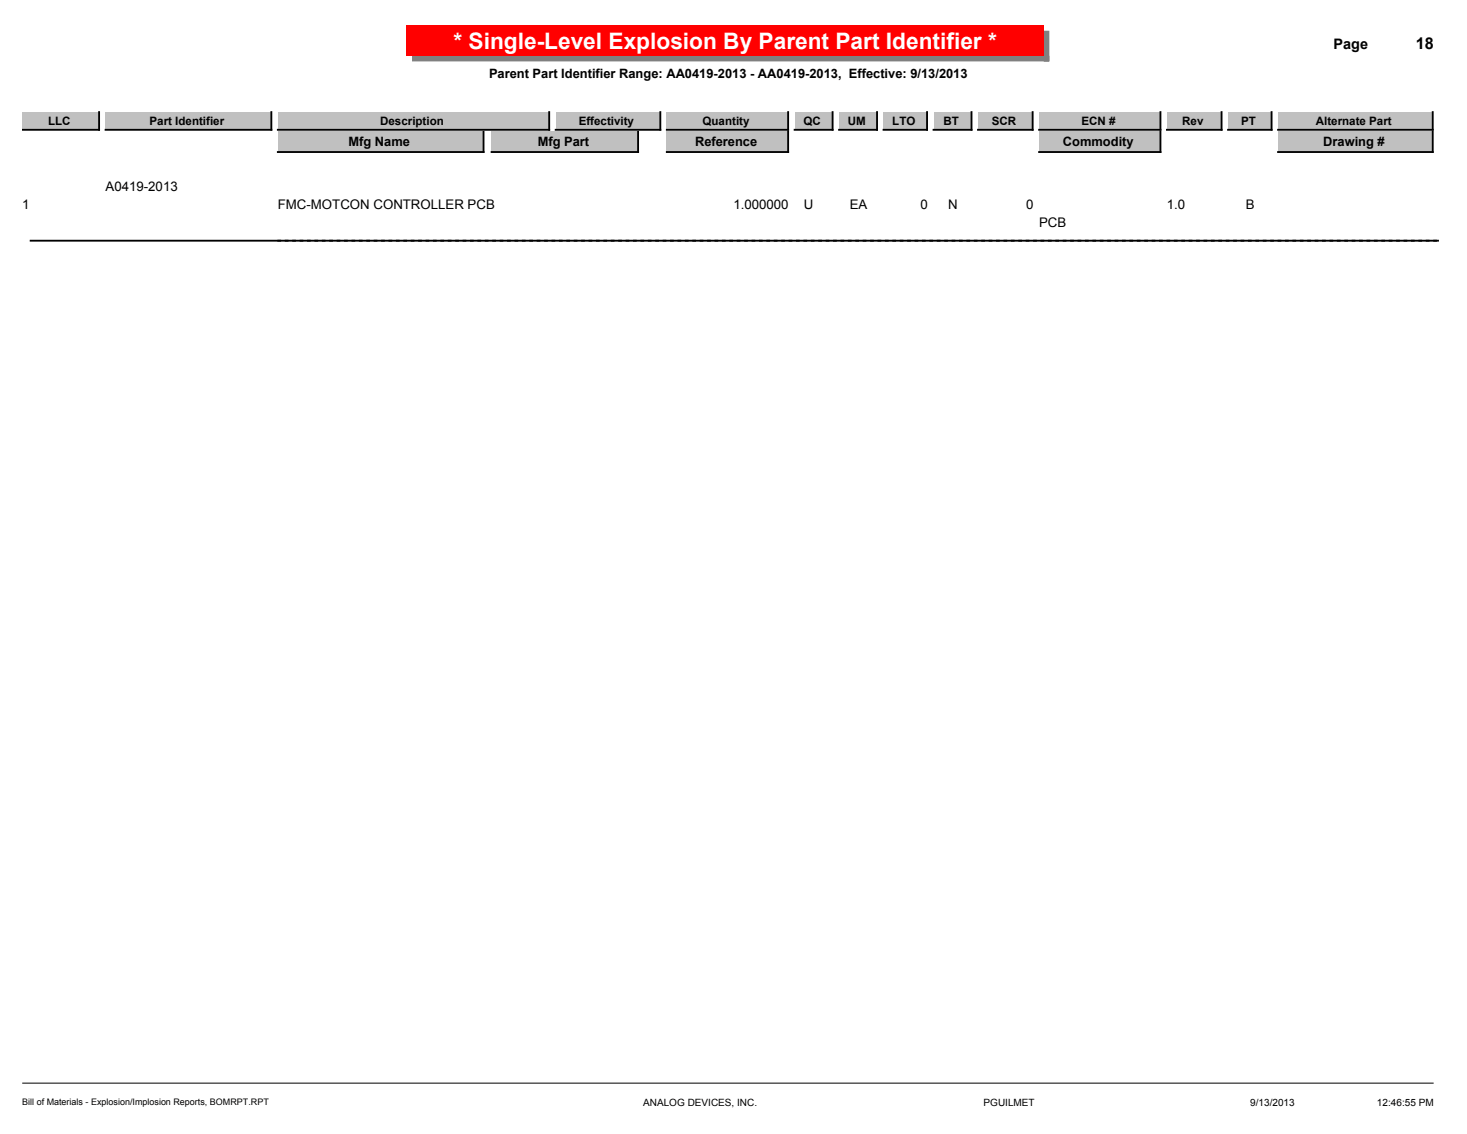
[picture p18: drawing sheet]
<svg xmlns="http://www.w3.org/2000/svg" width="279mm" height="216mm" viewBox="0 0 279 216" stroke-linecap="round" stroke-linejoin="round" font-family="sans-serif">
<defs><g id="words">
<text font-size="4.3" fill="#fff" x="86.4" y="9.3">* Single-Level Explosion By Parent Part Identifier *</text>
<text font-size="3.1" x="269.6" y="9.4">18</text>
<text font-size="2.8" x="254" y="9.4">Page</text>
<g font-size="2.5">
<text x="93.1" y="14.8">Parent Part Identifier Range: AA0419-2013 - AA0419-2013, Effective: 9/13/2013</text>
<text x="66.4" y="27.7">Mfg Name</text>
<text x="102.4" y="27.7">Mfg Part</text>
<text x="132.4" y="27.7">Reference</text>
<text x="202.4" y="27.7">Commodity</text>
<text x="252" y="27.7">Drawing #</text>
<text x="4.2" y="39.9">1</text>
<text x="20.1" y="36.3">A0419-2013</text>
<text x="52.9" y="39.9">FMC-MOTCON CONTROLLER PCB</text>
<text x="139.7" y="39.9">1.000000</text>
<text x="153.1" y="39.9">U</text>
<text x="161.8" y="39.9">EA</text>
<text x="175.3" y="39.9">0</text>
<text x="180.6" y="39.9">N</text>
<text x="195.4" y="39.9">0</text>
<text x="222.2" y="39.9">1.0</text>
<text x="237.3" y="39.9">B</text>
<text x="197.9" y="43.3">PCB</text>
</g>
<g font-size="2.2">
<text x="9.2" y="23.7">LLC</text>
<text x="28.5" y="23.7">Part Identifier</text>
<text x="72.4" y="23.7">Description</text>
<text x="110.2" y="23.7">Effectivity</text>
<text x="133.8" y="23.7">Quantity</text>
<text x="153" y="23.7">QC</text>
<text x="161.4" y="23.7">UM</text>
<text x="170" y="23.7">LTO</text>
<text x="179.7" y="23.7">BT</text>
<text x="188.9" y="23.7">SCR</text>
<text x="206" y="23.7">ECN #</text>
<text x="225.2" y="23.7">Rev</text>
<text x="236.4" y="23.7">PT</text>
<text x="250.6" y="23.7">Alternate Part</text>
</g>
<g font-size="1.9">
<text x="122.5" y="210.6">ANALOG DEVICES, INC.</text>
<text x="187.3" y="210.6">PGUILMET</text>
<text x="238.1" y="210.6">9/13/2013</text>
<text x="262.3" y="210.6">12:46:55 PM</text>
</g>
<text font-size="1.7" x="4.2" y="210.4">Bill of Materials - Explosion/Implosion Reports, BOMRPT.RPT</text>
</g></defs>
<path d="M4.2 206.2h268.8" fill="none" stroke="#000" stroke-width=".19"/>
<path d="M198.8 5.9h1v5.8h-1zM78.5 10.6h121.3v1.1h-121.3z" fill="#808080"/>
<path d="M77.4 4.8h121.4v5.8h-121.4z" fill="#f00"/>
<path d="M168.3 21.3h8.3v3.4h-8.3z" fill="#c0c0c0"/>
<path d="M176.6 21.3v3.4h-8.3" fill="none" stroke="#000" stroke-width=".35"/>
<path d="M159.8 21.3h7.2v3.4h-7.2z" fill="#c0c0c0"/>
<path d="M167 21.3v3.4h-7.2" fill="none" stroke="#000" stroke-width=".35"/>
<path d="M151.3 21.3h7.3v3.4h-7.3z" fill="#c0c0c0"/>
<path d="M158.6 21.3v3.4h-7.3" fill="none" stroke="#000" stroke-width=".35"/>
<path d="M177.8 21.3h7.2v3.4h-7.2z" fill="#c0c0c0"/>
<path d="M185 21.3v3.4h-7.2" fill="none" stroke="#000" stroke-width=".35"/>
<path d="M4.2 21.3h14.7v3.4h-14.7z" fill="#c0c0c0"/>
<path d="M18.9 21.3v3.4h-14.7" fill="none" stroke="#000" stroke-width=".35"/>
<path d="M243.4 21.3h29.5v3.4h-29.5z" fill="#c0c0c0"/>
<path d="M272.9 21.3v3.4h-29.5" fill="none" stroke="#000" stroke-width=".35"/>
<path d="M233.9 21.3h8.3v3.4h-8.3z" fill="#c0c0c0"/>
<path d="M242.2 21.3v3.4h-8.3" fill="none" stroke="#000" stroke-width=".35"/>
<path d="M222.2 21.3h10.5v3.4h-10.5z" fill="#c0c0c0"/>
<path d="M232.7 21.3v3.4h-10.5" fill="none" stroke="#000" stroke-width=".35"/>
<path d="M197.9 21.3h23.1v3.4h-23.1z" fill="#c0c0c0"/>
<path d="M221 21.3v3.4h-23.1" fill="none" stroke="#000" stroke-width=".35"/>
<path d="M186.3 21.3h10.4v3.4h-10.4z" fill="#c0c0c0"/>
<path d="M196.7 21.3v3.4h-10.4" fill="none" stroke="#000" stroke-width=".35"/>
<path d="M105.8 21.3h20v3.4h-20z" fill="#c0c0c0"/>
<path d="M125.8 21.3v3.4h-20" fill="none" stroke="#000" stroke-width=".35"/>
<path d="M127 21.3h23.1v3.4h-23.1z" fill="#c0c0c0"/>
<path d="M150.1 21.3v3.4h-23.1" fill="none" stroke="#000" stroke-width=".35"/>
<path d="M20.1 21.3h31.6v3.4h-31.6z" fill="#c0c0c0"/>
<path d="M51.7 21.3v3.4h-31.6" fill="none" stroke="#000" stroke-width=".35"/>
<path d="M52.9 21.3h51.7v3.4h-51.7z" fill="#c0c0c0"/>
<path d="M104.6 21.3v3.4h-51.7" fill="none" stroke="#000" stroke-width=".35"/>
<path d="M243.4 25.1h29.5v3.8h-29.5z" fill="#c0c0c0"/>
<path d="M272.9 25.1v3.8h-29.5" fill="none" stroke="#000" stroke-width=".35"/>
<path d="M197.9 25.1h23.1v3.8h-23.1z" fill="#c0c0c0"/>
<path d="M221 25.1v3.8h-23.1" fill="none" stroke="#000" stroke-width=".35"/>
<path d="M93.6 25.1h27.9v3.8h-27.9z" fill="#c0c0c0"/>
<path d="M121.5 25.1v3.8h-27.9" fill="none" stroke="#000" stroke-width=".35"/>
<path d="M52.9 25.1h39.2v3.8h-39.2z" fill="#c0c0c0"/>
<path d="M92.1 25.1v3.8h-39.2" fill="none" stroke="#000" stroke-width=".35"/>
<path d="M127 25.1h23.1v3.8h-23.1z" fill="#c0c0c0"/>
<path d="M150.1 25.1v3.8h-23.1M5.8 45.8h268.1" fill="none" stroke="#000" stroke-width=".35"/>
<path d="M53 45.8h220.9" fill="none" stroke="#000" stroke-width=".35" stroke-dasharray=".4 1.1"/>
<use href="#words"/>
</svg>
